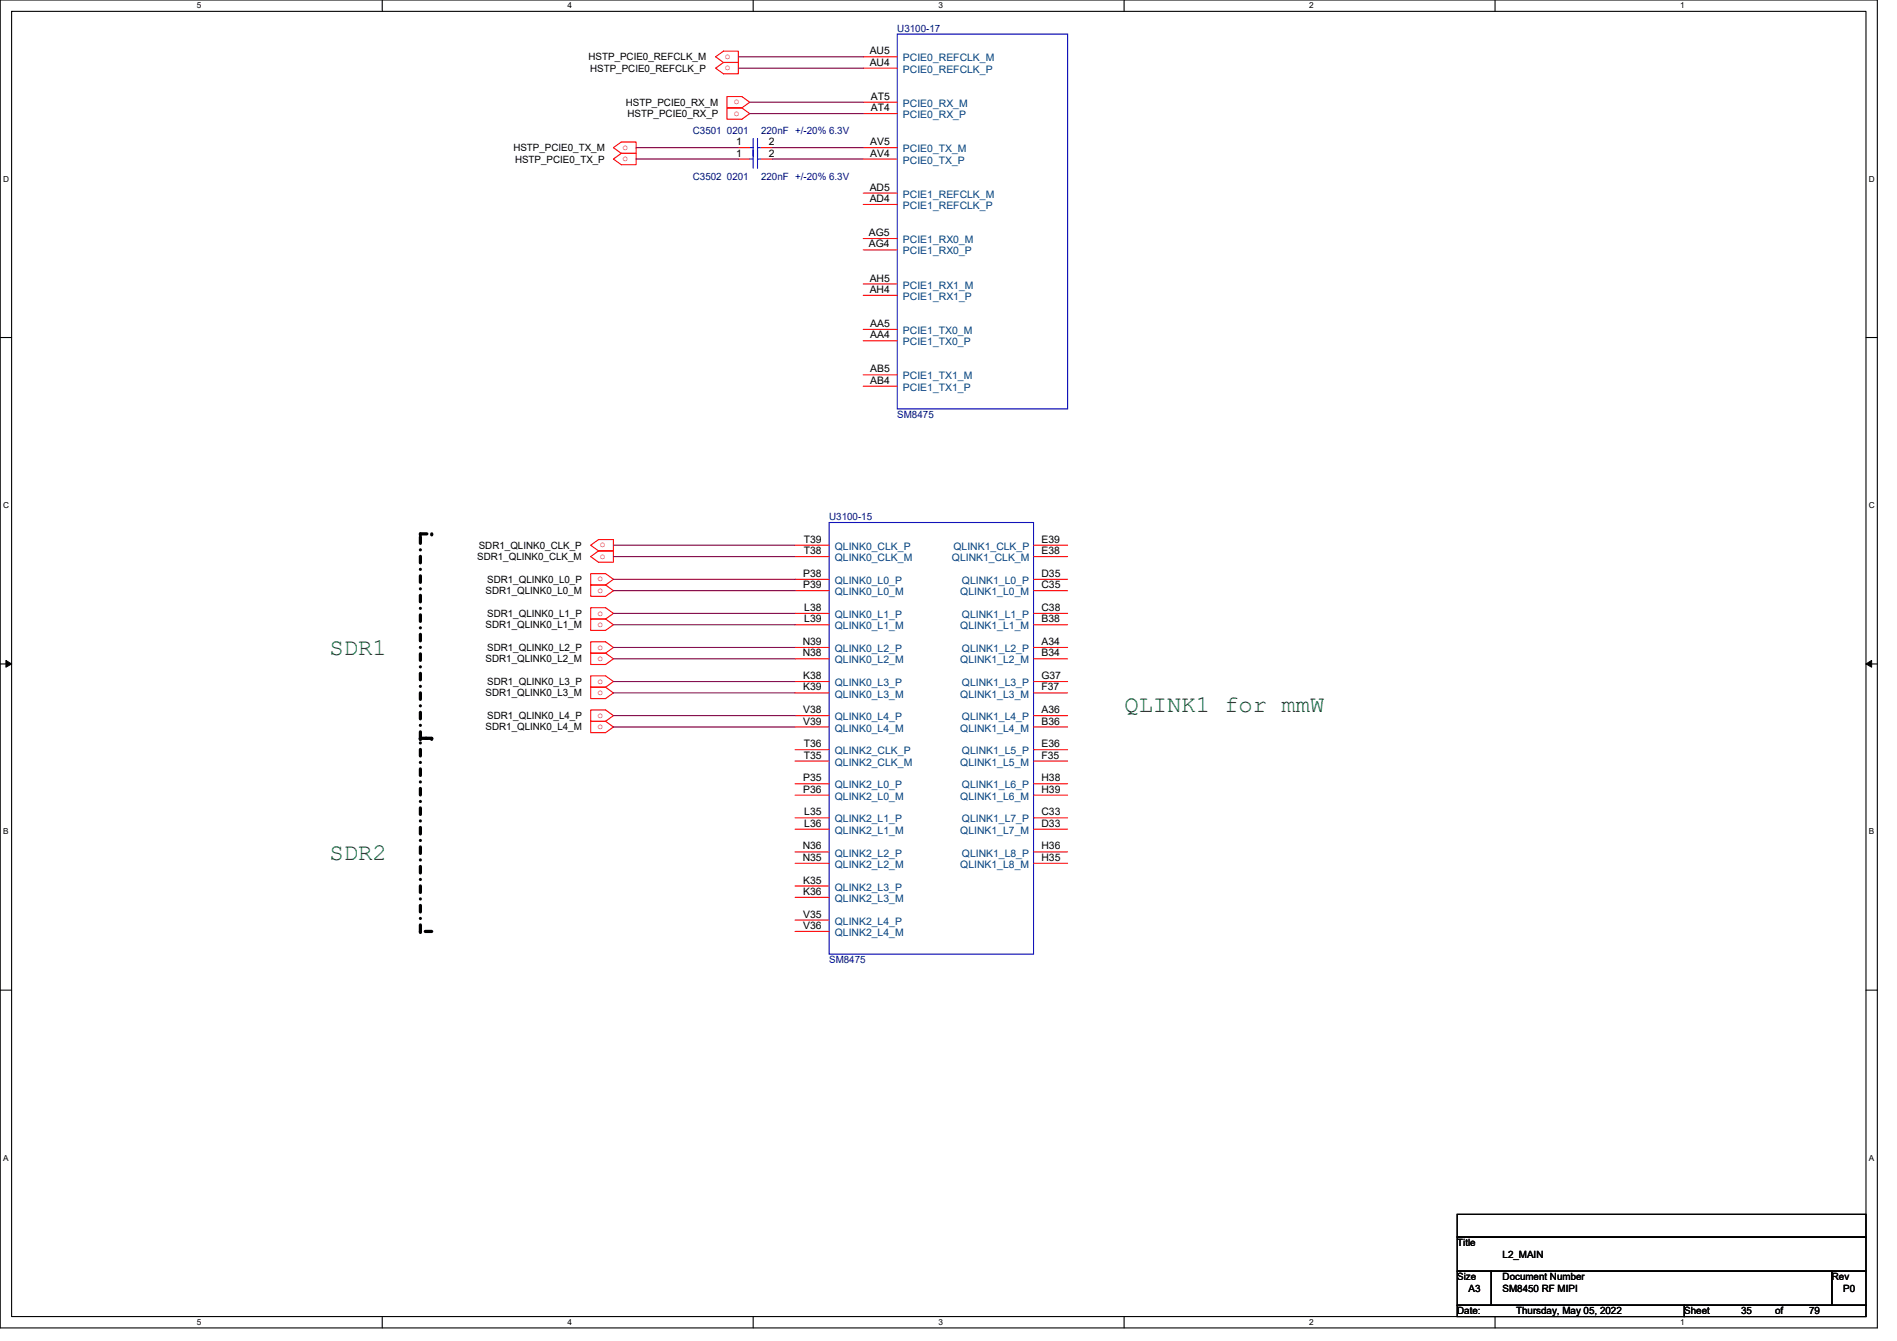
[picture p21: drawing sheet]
<svg xmlns="http://www.w3.org/2000/svg" width="297mm" height="210mm" viewBox="0 0 297 210" stroke-linecap="round" stroke-linejoin="round" font-family="sans-serif">
<defs><g id="words">
<g font-size="3.7" fill="#008000">
<text x="51.6" y="102.6">SDR1</text>
<text x="176.1" y="111.5">QLINK1 for mmW</text>
<text x="51.6" y="134.6">SDR2</text>
</g>
<g font-size="1.6" fill="#000080">
<text x="140.5" y="5">U3100-17</text>
<text x="108.5" y="21">C3501</text>
<text x="113.8" y="21">0201</text>
<text x="119.2" y="21">220nF +/-20% 6.3V</text>
<text x="108.5" y="28.1">C3502</text>
<text x="113.8" y="28.1">0201</text>
<text x="119.2" y="28.1">220nF +/-20% 6.3V</text>
<text x="140.5" y="65.4">SM8475</text>
<text x="129.8" y="81.4">U3100-15</text>
<text x="129.8" y="150.8">SM8475</text>
</g>
<g font-size="1.6">
<text x="92.2" y="9.4">HSTP_PCIE0_REFCLK_M</text>
<text x="92.4" y="11.2">HSTP_PCIE0_REFCLK_P</text>
<text x="136.2" y="8.5">AU5</text>
<text x="136.2" y="10.3">AU4</text>
<text x="98" y="16.6">HSTP_PCIE0_RX_M</text>
<text x="136.4" y="15.6">AT5</text>
<text x="136.4" y="17.4">AT4</text>
<text x="80.4" y="23.7">HSTP_PCIE0_TX_M</text>
<text x="98.3" y="18.3">HSTP_PCIE0_RX_P</text>
<text x="115.3" y="22.7">1</text>
<text x="120.4" y="22.7">2</text>
<text x="136.3" y="22.7">AV5</text>
<text x="80.6" y="25.4">HSTP_PCIE0_TX_P</text>
<text x="115.3" y="24.5">1</text>
<text x="120.4" y="24.5">2</text>
<text x="136.2" y="29.8">AD5</text>
<text x="136.3" y="24.5">AV4</text>
<text x="136.2" y="31.6">AD4</text>
<text x="136.1" y="37">AG5</text>
<text x="136.1" y="38.7">AG4</text>
<text x="136.2" y="44.1">AH5</text>
<text x="136.2" y="45.8">AH4</text>
<text x="136.3" y="51.2">AA5</text>
<text x="136.3" y="53">AA4</text>
<text x="136.3" y="58.3">AB5</text>
<text x="136.3" y="60.1">AB4</text>
<text x="74.7" y="87.7">SDR1_QLINK0_CLK_M</text>
<text x="75" y="85.9">SDR1_QLINK0_CLK_P</text>
<text x="125.9" y="86.7">T38</text>
<text x="125.9" y="85">T39</text>
<text x="163.1" y="86.7">E38</text>
<text x="163.1" y="85">E39</text>
<text x="76" y="93">SDR1_QLINK0_L0_M</text>
<text x="76.3" y="91.2">SDR1_QLINK0_L0_P</text>
<text x="125.8" y="92.1">P39</text>
<text x="125.8" y="90.3">P38</text>
<text x="125.9" y="95.6">L38</text>
<text x="163.1" y="90.3">D35</text>
<text x="163.1" y="95.6">C38</text>
<text x="163.1" y="92.1">C35</text>
<text x="76" y="98.3">SDR1_QLINK0_L1_M</text>
<text x="76.3" y="101.9">SDR1_QLINK0_L2_P</text>
<text x="76.3" y="96.6">SDR1_QLINK0_L1_P</text>
<text x="125.7" y="101">N39</text>
<text x="125.9" y="97.4">L39</text>
<text x="163.1" y="101">A34</text>
<text x="163.1" y="97.4">B38</text>
<text x="76" y="103.7">SDR1_QLINK0_L2_M</text>
<text x="76.3" y="107.2">SDR1_QLINK0_L3_P</text>
<text x="125.7" y="102.7">N38</text>
<text x="125.8" y="106.3">K38</text>
<text x="163.1" y="106.3">G37</text>
<text x="163.1" y="102.7">B34</text>
<text x="76" y="109">SDR1_QLINK0_L3_M</text>
<text x="76.3" y="112.6">SDR1_QLINK0_L4_P</text>
<text x="125.8" y="108.1">K39</text>
<text x="125.8" y="113.4">V39</text>
<text x="125.8" y="111.6">V38</text>
<text x="163.1" y="111.6">A36</text>
<text x="163.1" y="108.1">F37</text>
<text x="163.1" y="113.4">B36</text>
<text x="76" y="114.3">SDR1_QLINK0_L4_M</text>
<text x="125.9" y="118.7">T35</text>
<text x="125.9" y="117">T36</text>
<text x="163.1" y="117">E36</text>
<text x="163.1" y="118.7">F35</text>
<text x="125.8" y="124.1">P36</text>
<text x="125.8" y="122.3">P35</text>
<text x="163.1" y="122.3">H38</text>
<text x="163.1" y="124.1">H39</text>
<text x="125.9" y="129.4">L36</text>
<text x="125.9" y="127.6">L35</text>
<text x="163.1" y="127.6">C33</text>
<text x="163.1" y="129.4">D33</text>
<text x="125.7" y="134.7">N35</text>
<text x="125.7" y="133">N36</text>
<text x="163.1" y="133">H36</text>
<text x="163.1" y="134.7">H35</text>
<text x="125.8" y="140.1">K36</text>
<text x="125.8" y="138.3">K35</text>
<text x="125.8" y="143.6">V35</text>
<text x="125.8" y="145.4">V36</text>
<text x="228.2" y="195.1">Title</text>
<text x="235.3" y="196.8">L2_MAIN</text>
<text x="228.2" y="200.4">Size</text>
<text x="230" y="202.2">A3</text>
<text x="235.3" y="200.4">Document Number</text>
<text x="235.3" y="202.2">SM8450 RF MIPI</text>
<text x="286.8" y="200.4">Rev</text>
<text x="288.6" y="202.2">P0</text>
<text x="228.2" y="205.7">Date:</text>
<text x="237.4" y="205.7">Thursday, May 05, 2022</text>
<text x="263.7" y="205.7">Sheet</text>
<text x="272.6" y="205.7">35</text>
<text x="278" y="205.7">of</text>
<text x="283.3" y="205.7">79</text>
</g>
<g font-size="1.6" fill="#f00">
<text x="113.5" y="9.2">o</text>
<text x="113.5" y="11">o</text>
<text x="114.9" y="16.3">o</text>
<text x="97.5" y="23.5">o</text>
<text x="114.9" y="18.1">o</text>
<text x="97.5" y="25.2">o</text>
<text x="93.9" y="85.7">o</text>
<text x="93.9" y="87.5">o</text>
<text x="93.6" y="91">o</text>
<text x="93.6" y="92.8">o</text>
<text x="93.6" y="101.7">o</text>
<text x="93.6" y="96.4">o</text>
<text x="93.6" y="98.1">o</text>
<text x="93.6" y="103.5">o</text>
<text x="93.6" y="107">o</text>
<text x="93.6" y="108.8">o</text>
<text x="93.6" y="112.4">o</text>
<text x="93.6" y="114.1">o</text>
</g>
<g font-size="1.6" fill="#004080">
<text x="141.4" y="9.6">PCIE0_REFCLK_M</text>
<text x="141.4" y="11.4">PCIE0_REFCLK_P</text>
<text x="141.4" y="16.7">PCIE0_RX_M</text>
<text x="141.4" y="18.5">PCIE0_RX_P</text>
<text x="141.4" y="23.8">PCIE0_TX_M</text>
<text x="141.4" y="25.6">PCIE0_TX_P</text>
<text x="141.4" y="30.9">PCIE1_REFCLK_M</text>
<text x="141.4" y="32.7">PCIE1_REFCLK_P</text>
<text x="141.4" y="38.1">PCIE1_RX0_M</text>
<text x="141.4" y="39.8">PCIE1_RX0_P</text>
<text x="141.4" y="45.2">PCIE1_RX1_M</text>
<text x="141.4" y="46.9">PCIE1_RX1_P</text>
<text x="141.4" y="52.3">PCIE1_TX0_M</text>
<text x="141.4" y="54.1">PCIE1_TX0_P</text>
<text x="141.4" y="59.4">PCIE1_TX1_M</text>
<text x="141.4" y="61.2">PCIE1_TX1_P</text>
<text x="130.7" y="87.8">QLINK0_CLK_M</text>
<text x="130.7" y="86.1">QLINK0_CLK_P</text>
<text x="149.1" y="87.8">QLINK1_CLK_M</text>
<text x="149.3" y="86.1">QLINK1_CLK_P</text>
<text x="130.7" y="93.2">QLINK0_L0_M</text>
<text x="130.7" y="91.4">QLINK0_L0_P</text>
<text x="150.4" y="93.2">QLINK1_L0_M</text>
<text x="150.6" y="91.4">QLINK1_L0_P</text>
<text x="130.7" y="98.5">QLINK0_L1_M</text>
<text x="130.7" y="96.7">QLINK0_L1_P</text>
<text x="150.4" y="98.5">QLINK1_L1_M</text>
<text x="150.6" y="96.7">QLINK1_L1_P</text>
<text x="130.7" y="103.8">QLINK0_L2_M</text>
<text x="130.7" y="102.1">QLINK0_L2_P</text>
<text x="130.7" y="107.4">QLINK0_L3_P</text>
<text x="150.4" y="103.8">QLINK1_L2_M</text>
<text x="150.6" y="102.1">QLINK1_L2_P</text>
<text x="150.6" y="107.4">QLINK1_L3_P</text>
<text x="130.7" y="109.2">QLINK0_L3_M</text>
<text x="130.7" y="112.7">QLINK0_L4_P</text>
<text x="150.4" y="109.2">QLINK1_L3_M</text>
<text x="150.6" y="112.7">QLINK1_L4_P</text>
<text x="130.7" y="114.5">QLINK0_L4_M</text>
<text x="130.7" y="119.8">QLINK2_CLK_M</text>
<text x="130.7" y="118.1">QLINK2_CLK_P</text>
<text x="150.4" y="114.5">QLINK1_L4_M</text>
<text x="150.4" y="119.8">QLINK1_L5_M</text>
<text x="150.6" y="118.1">QLINK1_L5_P</text>
<text x="130.7" y="125.2">QLINK2_L0_M</text>
<text x="130.7" y="123.4">QLINK2_L0_P</text>
<text x="150.4" y="125.2">QLINK1_L6_M</text>
<text x="150.6" y="123.4">QLINK1_L6_P</text>
<text x="130.7" y="130.5">QLINK2_L1_M</text>
<text x="130.7" y="128.7">QLINK2_L1_P</text>
<text x="150.4" y="130.5">QLINK1_L7_M</text>
<text x="150.6" y="128.7">QLINK1_L7_P</text>
<text x="130.7" y="135.8">QLINK2_L2_M</text>
<text x="130.7" y="134.1">QLINK2_L2_P</text>
<text x="150.4" y="135.8">QLINK1_L8_M</text>
<text x="150.6" y="134.1">QLINK1_L8_P</text>
<text x="130.7" y="141.2">QLINK2_L3_M</text>
<text x="130.7" y="139.4">QLINK2_L3_P</text>
<text x="130.7" y="146.5">QLINK2_L4_M</text>
<text x="130.7" y="144.7">QLINK2_L4_P</text>
</g>
<g font-size="1.3">
<text x="30.8" y="1.3">5</text>
<text x="88.9" y="1.3">4</text>
<text x="146.9" y="1.3">3</text>
<text x="205" y="1.3">2</text>
<text x="263.1" y="1.3">1</text>
<text x=".5" y="28.4">D</text>
<text x="292.6" y="28.4">D</text>
<text x=".5" y="79.5">C</text>
<text x="292.6" y="79.5">C</text>
<text x=".5" y="130.6">B</text>
<text x="292.6" y="130.6">B</text>
<text x=".5" y="181.7">A</text>
<text x="292.6" y="181.7">A</text>
<text x="30.8" y="207.4">5</text>
<text x="88.9" y="207.4">4</text>
<text x="146.9" y="207.4">3</text>
<text x="205" y="207.4">2</text>
<text x="263.1" y="207.4">1</text>
</g>
</g></defs>
<path d="M0 0h294v207.9h-294zM1.8 1.8h290.4v204.3h-290.4z" fill="none" stroke="#000" stroke-width=".17"/>
<g fill="#fff">
<path d="M30.8 .2h.7v1.4h-.7z"/>
<path d="M30.8 206.2h.7v1.4h-.7z"/>
</g>
<path d="M59.9 0v1.8M59.9 206.1v1.8" fill="none" stroke="#000" stroke-width=".17"/>
<g fill="#fff">
<path d="M88.9 .2h.6v1.4h-.6z"/>
<path d="M88.9 206.2h.6v1.4h-.6z"/>
</g>
<path d="M117.9 0v1.8M117.9 206.1v1.8" fill="none" stroke="#000" stroke-width=".17"/>
<g fill="#fff">
<path d="M146.9 .2h.7v1.4h-.7z"/>
<path d="M146.9 206.2h.7v1.4h-.7z"/>
</g>
<path d="M176 0v1.8M176 206.1v1.8" fill="none" stroke="#000" stroke-width=".17"/>
<g fill="#fff">
<path d="M205 .2h.7v1.4h-.7z"/>
<path d="M205 206.2h.7v1.4h-.7z"/>
</g>
<path d="M234.1 0v1.8M234.1 206.1v1.8" fill="none" stroke="#000" stroke-width=".17"/>
<g fill="#fff">
<path d="M263.1 .2h.7v1.4h-.7z"/>
<path d="M263.1 206.2h.7v1.4h-.7z"/>
<path d="M.5 27.3h.9v1.4h-.9z"/>
<path d="M292.6 27.3h.9v1.4h-.9z"/>
<path d="M.5 78.4h.9v1.4h-.9z"/>
<path d="M292.6 78.4h.9v1.4h-.9z"/>
</g>
<path d="M0 52.8h1.8M292.2 52.8h1.8" fill="none" stroke="#000" stroke-width=".17"/>
<g fill="#fff">
<path d="M.5 129.5h.8v1.4h-.8z"/>
<path d="M292.6 129.5h.9v1.4h-.9z"/>
</g>
<path d="M0 103.9h1.8M292.2 103.9h1.8" fill="none" stroke="#000" stroke-width=".17"/>
<path d="M.9 103.4l.9 .5-.9 .5zM292.2 103.9l.9-.5v1z" fill="#000"/>
<path d="M.9 103.4l.9 .5-.9 .5zM292.2 103.9l.9-.5v1z" fill="none" stroke="#000" stroke-width=".16"/>
<g fill="#fff">
<path d="M.5 180.5h.8v1.4h-.8z"/>
<path d="M292.6 180.5h.9v1.4h-.9z"/>
</g>
<path d="M0 155h1.8M292.2 155h1.8M228.2 190.1h64v3.5h-64zM228.2 193.6h64v5.4h-64zM228.2 199h5.3v5.3h-5.3zM233.5 199h53.3v5.3h-53.3zM286.8 199h5.4v5.3h-5.4zM228.2 204.3h35.5v1.8h-35.5zM263.7 204.3h28.5v1.8h-28.5z" fill="none" stroke="#000" stroke-width=".17"/>
<path d="M65.8 83.6h1.8M65.8 115.6v-32M65.8 115.6h1.8M67.6 115.6h-1.8M65.8 145.8v-30.2M67.6 145.8h-1.8" fill="none" stroke="#000" stroke-width=".51" stroke-dasharray="1 1 0 1"/>
<g fill="#000" stroke-dasharray="1 1 0 1">
<circle cx="65.8" cy="83.6" r=".25"/>
<circle cx="67.6" cy="83.6" r=".25"/>
<circle cx="65.8" cy="115.6" r=".25"/>
<circle cx="67.6" cy="115.6" r=".25"/>
<circle cx="65.8" cy="145.8" r=".25"/>
</g>
<g fill="none" stroke="#f00" stroke-width=".17">
<path d="M112.1 8.9l1.2-.9h2.3v1.8h-2.3zM112.1 10.7l1.2-.9h2.3v1.8h-2.3zM113.8 15.1h2.4l1.2 .9-1.2 .9h-2.4zM113.8 16.9h2.4l1.2 .9-1.2 .9h-2.4zM135.2 8.9h5.3M135.2 10.7h5.3M135.2 16h5.3M135.2 17.8h5.3M96.1 23.1l1.2-.9h2.3v1.8h-2.3zM96.1 24.9l1.2-.9h2.3v1.8h-2.3zM115.6 23.1h1.8M115.6 24.9h1.8"/>
<path d="M119.2 23.1h1.7M119.2 24.9h1.7M135.2 23.1h5.3M135.2 24.9h5.3M135.2 30.2h5.3M135.2 32h5.3M135.2 37.3h5.3M135.2 39.1h5.3M135.2 44.4h5.3M135.2 46.2h5.3M135.2 51.6h5.3M135.2 53.3h5.3"/>
<path d="M135.2 58.7h5.3M135.2 60.5h5.3M92.5 95.1h2.3l1.3 .9-1.3 .9h-2.3zM92.5 96.9h2.3l1.3 .9-1.3 .9h-2.3zM92.5 89.8h2.3l1.3 .9-1.3 .9h-2.3zM92.5 91.6h2.3l1.3 .9-1.3 .8h-2.3zM92.5 85.3l1.2-.8h2.4v1.7h-2.4zM92.5 87.1l1.2-.9h2.4v1.8h-2.4zM124.5 87.1h5.3M124.5 85.3h5.3M124.5 92.5h5.3M124.5 90.7h5.3"/>
<path d="M124.5 97.8h5.3M124.5 96h5.3M161.8 87.1h5.4M161.8 85.3h5.4M161.8 92.5h5.4M161.8 90.7h5.4M161.8 97.8h5.4M161.8 96h5.4M92.5 100.5h2.3l1.3 .8-1.3 .9h-2.3zM92.5 102.2h2.3l1.3 .9-1.3 .9h-2.3zM92.5 105.8h2.3l1.3 .9-1.3 .9h-2.3zM92.5 107.6h2.3l1.3 .9-1.3 .8h-2.3z"/>
<path d="M92.5 111.1h2.3l1.3 .9-1.3 .9h-2.3zM92.5 112.9h2.3l1.3 .9-1.3 .9h-2.3zM124.5 103.1h5.3M124.5 101.3h5.3M124.5 108.5h5.3M124.5 106.7h5.3M124.5 113.8h5.3M124.5 112h5.3M124.5 119.1h5.3M124.5 117.3h5.3M161.8 103.1h5.4M161.8 101.3h5.4"/>
<path d="M161.8 108.5h5.4M161.8 106.7h5.4M161.8 113.8h5.4M161.8 112h5.4M161.8 119.1h5.4M161.8 117.3h5.4M124.5 124.5h5.3M124.5 122.7h5.3M124.5 129.8h5.3M124.5 128h5.3M124.5 135.1h5.3M124.5 133.3h5.3"/>
<path d="M124.5 138.7h5.3M161.8 124.5h5.4M161.8 122.7h5.4M161.8 129.8h5.4M161.8 128h5.4M161.8 135.1h5.4M161.8 133.3h5.4M124.5 140.5h5.3M124.5 145.8h5.3M124.5 144h5.3"/>
</g>
<path d="M140.5 5.3h26.7v58.7h-26.7zM117.4 23.1h.5M117.4 24.9h.5M117.9 21.7v2.9M117.9 23.5v2.8M118.6 21.7v2.9M118.6 23.1h.6M118.6 23.5v2.8M118.6 24.9h.6M129.8 81.8h32v67.6h-32z" fill="none" stroke="#00f" stroke-width=".17"/>
<g fill="none" stroke="#800040" stroke-width=".17">
<path d="M115.6 8.9h19.6M115.6 10.7h19.6M117.4 16h17.8M117.4 17.8h17.8M99.6 23.1h16M99.6 24.9h16M120.9 23.1h14.3M120.9 24.9h14.3M96.1 85.3h28.4M96.1 87.1h28.4M96.1 96h28.4M96.1 97.8h28.4"/>
<path d="M96.1 90.7h28.4M96.1 92.5h28.4M96.1 101.3h28.4M96.1 103.1h28.4M96.1 106.7h28.4M96.1 108.5h28.4M96.1 112h28.4M96.1 113.8h28.4"/>
</g>
<use href="#words"/>
</svg>
